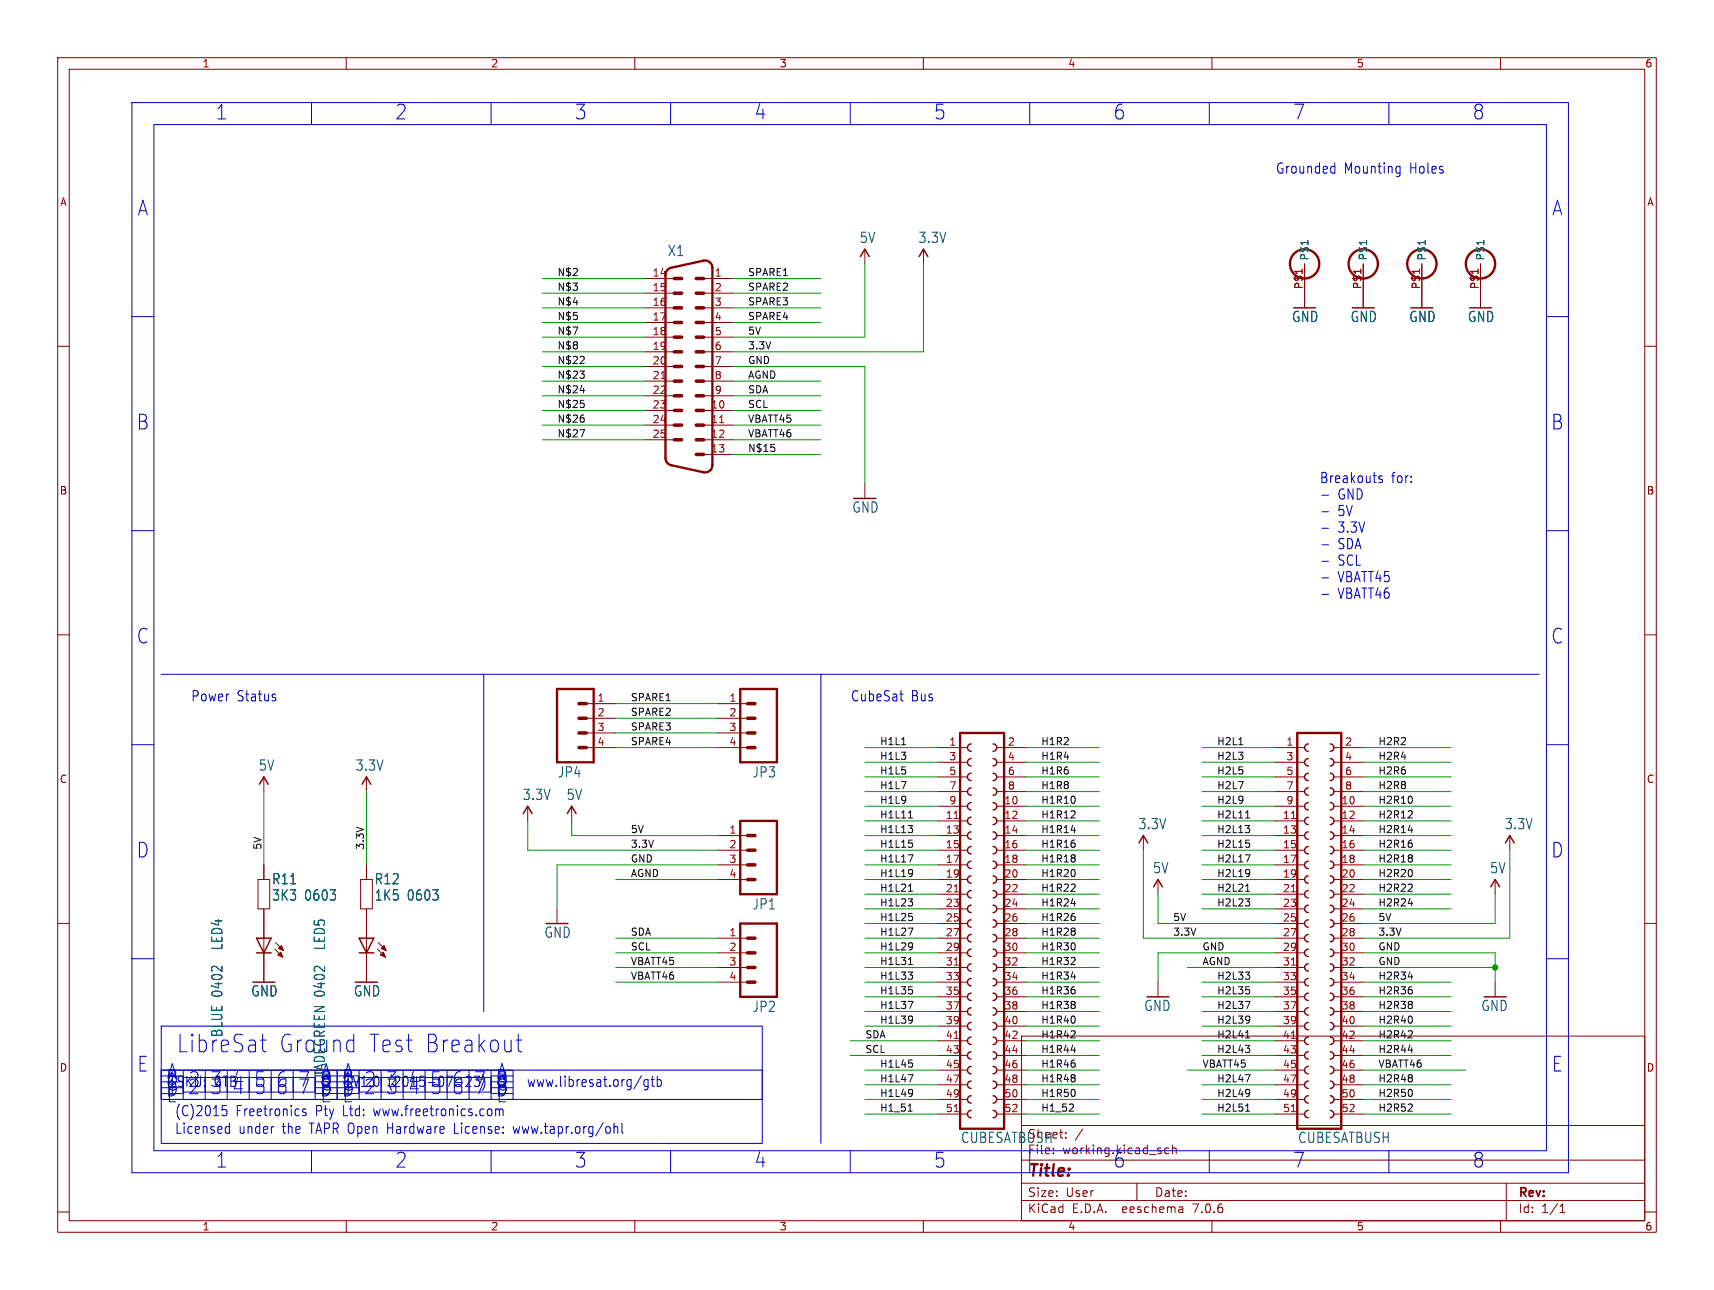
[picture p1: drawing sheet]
<svg xmlns="http://www.w3.org/2000/svg" width="297mm" height="224mm" viewBox="0 0 297 224" stroke-linecap="round" stroke-linejoin="round" font-family="sans-serif">
<defs><g id="words">
<g font-size="4.2" fill="#0000c2">
<text x="30.5" y="182.6">LibreSat</text>
<text x="48.2" y="182.6">Ground</text>
<text x="63.7" y="182.6">Test Breakout</text>
</g>
<g font-size="3.5" fill="#0000c2">
<text x="37.3" y="20.9">1</text>
<text x="68.4" y="20.9">2</text>
<text x="99.6" y="20.9">3</text>
<text x="130.7" y="20.9">4</text>
<text x="161.8" y="20.9">5</text>
<text x="192.9" y="20.9">6</text>
<text x="224" y="20.9">7</text>
<text x="255.1" y="20.9">8</text>
<text x="23.8" y="37.6">A</text>
<text x="268.9" y="37.6">A</text>
<text x="23.6" y="74.7">B</text>
<text x="268.7" y="74.7">B</text>
<text x="23.6" y="111.7">C</text>
<text x="268.7" y="111.7">C</text>
<text x="23.6" y="148.8">D</text>
<text x="268.7" y="148.8">D</text>
<text x="23.7" y="185.9">E</text>
<text x="268.8" y="185.9">E</text>
<text x="28.7" y="188.2">B</text>
<text x="28.8" y="189.8">1</text>
<text x="28.8" y="191.2">E</text>
<text x="28.9" y="187.2">A</text>
<text x="32.6" y="189.8">2</text>
<text x="32.6" y="188.6">2</text>
<text x="36.4" y="189.8">3</text>
<text x="36.4" y="188.6">3</text>
<text x="40.2" y="189.8">4</text>
<text x="44" y="188.6">5</text>
<text x="47.8" y="188.6">6</text>
<text x="47.8" y="189.8">6</text>
<text x="51.6" y="188.6">7</text>
<text x="51.6" y="189.8">7</text>
<text x="55.4" y="190.2">D</text>
<text x="59.2" y="188.2">B</text>
<text x="59.2" y="190.2">D</text>
<text x="59.2" y="188.6">1</text>
<text x="59.2" y="189.8">1</text>
<text x="59.3" y="187.2">A</text>
<text x="63" y="189.8">2</text>
<text x="63" y="188.6">2</text>
<text x="66.9" y="189.8">3</text>
<text x="66.9" y="188.6">3</text>
<text x="70.7" y="188.6">4</text>
<text x="70.7" y="189.8">4</text>
<text x="74.5" y="189.8">5</text>
<text x="74.5" y="188.6">5</text>
<text x="78.3" y="188.6">6</text>
<text x="82.1" y="188.6">7</text>
<text x="82.1" y="189.8">7</text>
<text x="85.9" y="188.2">B</text>
<text x="85.9" y="188.6">8</text>
<text x="85.9" y="189.8">8</text>
<text x="86" y="191.2">E</text>
<text x="86" y="187.2">A</text>
<text x="37.3" y="202.5">1</text>
<text x="68.4" y="202.5">2</text>
<text x="99.6" y="202.5">3</text>
<text x="130.7" y="202.5">4</text>
<text x="161.8" y="202.5">5</text>
<text x="192.9" y="202.5">6</text>
<text x="224" y="202.5">7</text>
<text x="255.1" y="202.5">8</text>
</g>
<g font-size="3.5" fill="#006464">
<text x="55.4" y="188.2">B</text>
<text x="55.4" y="189.8">8</text>
<text x="55.4" y="188.6">8</text>
<text x="55.5" y="187.2">A</text>
</g>
<text font-size="2.8" fill="#840000" x="178" y="204.4">Title:</text>
<g font-size="2.5" fill="#0000c2">
<text x="221" y="30.2">Grounded</text>
<text x="232.9" y="30.2">Mounting</text>
<text x="244.3" y="30.2">Holes</text>
<text x="228.6" y="83.9">Breakouts</text>
<text x="241.1" y="83.9">for:</text>
<text x="231.8" y="86.7">GND</text>
<text x="231.8" y="89.6">5V</text>
<text x="231.8" y="92.4">3.3V</text>
<text x="231.8" y="95.3">SDA</text>
<text x="231.8" y="98.2">SCL</text>
<text x="231.8" y="101">VBATT45</text>
<text x="231.8" y="103.9">VBATT46</text>
<text x="33" y="121.7">Power</text>
<text x="41" y="121.7">Status</text>
<text x="147.3" y="121.7">CubeSat</text>
<text x="157.8" y="121.7">Bus</text>
<text x="91.2" y="188.5">www.libresat.org/gtb</text>
<text x="30.2" y="193.6">(C)2015</text>
<text x="30.2" y="196.6">Licensed</text>
<text x="40.8" y="193.6">Freetronics</text>
<text x="41.3" y="196.6">under</text>
<text x="49" y="196.6">the</text>
<text x="53.8" y="196.6">TAPR Open</text>
<text x="54.7" y="193.6">Pty</text>
<text x="59.5" y="193.6">Ltd:</text>
<text x="65" y="193.6">www.freetronics.com</text>
<text x="67.5" y="196.6">Hardware</text>
<text x="79.2" y="196.6">License:</text>
<text x="89.7" y="196.6">www.tapr.org/ohl</text>
</g>
<g font-size="2.5" fill="#006464">
<text x="115.6" y="44.6">X1</text>
<text x="148.9" y="42.3">5V</text>
<text x="159.1" y="42.3">3.3V</text>
<text x="223.8" y="56">GND</text>
<text x="233.9" y="56">GND</text>
<text x="244.1" y="56">GND</text>
<text x="254.3" y="56">GND</text>
<text x="147.6" y="89">GND</text>
<text x="44.8" y="133.7">5V</text>
<text x="61.5" y="133.7">3.3V</text>
<text x="96.6" y="134.9">JP4</text>
<text x="130.3" y="134.9">JP3</text>
<text x="90.5" y="138.8">3.3V</text>
<text x="98.1" y="138.8">5V</text>
<text x="197.2" y="143.9">3.3V</text>
<text x="260.7" y="143.9">3.3V</text>
<text x="47" y="153.4">R11</text>
<text x="64.8" y="153.4">R12</text>
<text x="199.7" y="151.5">5V</text>
<text x="258.1" y="151.5">5V</text>
<text x="47" y="156.3">3K3</text>
<text x="52.7" y="156.3">0603</text>
<text x="64.8" y="156.3">1K5</text>
<text x="70.5" y="156.3">0603</text>
<text x="130.3" y="157.8">JP1</text>
<text x="38.8" y="164.8" transform="rotate(-90 38.8 164.8)">LED4</text>
<text x="56.5" y="164.8" transform="rotate(-90 56.5 164.8)">LED5</text>
<text x="94.2" y="162.7">GND</text>
<text x="43.4" y="172.9">GND</text>
<text x="61.2" y="172.9">GND</text>
<text x="38.8" y="179.8" transform="rotate(-90 38.8 179.8)">BLUE 0402</text>
<text x="130.3" y="175.6">JP2</text>
<text x="198.2" y="175.4">GND</text>
<text x="256.6" y="175.4">GND</text>
<text x="56.5" y="186.8" transform="rotate(-90 56.5 186.8)">JADEGREEN 0402</text>
<text x="166.4" y="198.3">CUBESATBUSH</text>
<text x="224.8" y="198.3">CUBESATBUSH</text>
</g>
<text font-size="2.1" fill="#006464" x="178" y="197.5">Sheet:</text>
<g font-size="2.1" fill="#840000">
<text x="178" y="200.2">File:</text>
<text x="184.1" y="200.2">working.kicad_sch</text>
<text x="178" y="207.6">Size:</text>
<text x="184.7" y="207.6">User</text>
<text x="200" y="207.6">Date:</text>
<text x="263" y="207.8">Rev:</text>
<text x="178" y="210.4">KiCad</text>
<text x="185.7" y="210.4">E.D.A.</text>
<text x="194.6" y="210.4">eeschema</text>
<text x="207" y="210.4">7.0.6</text>
<text x="263" y="210.4">Id:</text>
<text x="267.1" y="210.4">1/1</text>
</g>
<g font-size="1.8" fill="#840000">
<text x="35" y="11.9">1</text>
<text x="85" y="11.9">2</text>
<text x="135" y="11.9">3</text>
<text x="185" y="11.9">4</text>
<text x="235" y="11.9">5</text>
<text x="285" y="11.9">6</text>
<text x="10.3" y="35.9">A</text>
<text x="285.3" y="35.9">A</text>
<text x="10.3" y="85.9">B</text>
<text x="285.3" y="85.9">B</text>
<text x="10.3" y="135.9">C</text>
<text x="285.3" y="135.9">C</text>
<text x="10.3" y="185.9">D</text>
<text x="285.3" y="185.9">D</text>
<text x="35" y="213.4">1</text>
<text x="85" y="213.4">2</text>
<text x="135" y="213.4">3</text>
<text x="185" y="213.4">4</text>
<text x="235" y="213.4">5</text>
<text x="285" y="213.4">6</text>
</g>
<g font-size="1.8" fill="#006464">
<text x="226.9" y="45.2" transform="rotate(-90 226.9 45.2)">P$1</text>
<text x="237.1" y="45.2" transform="rotate(-90 237.1 45.2)">P$1</text>
<text x="247.2" y="45.2" transform="rotate(-90 247.2 45.2)">P$1</text>
<text x="257.4" y="45.2" transform="rotate(-90 257.4 45.2)">P$1</text>
</g>
<g font-size="1.8" fill="#a90000">
<text x="113" y="48">14</text>
<text x="113" y="50.5">15</text>
<text x="113" y="53.1">16</text>
<text x="123.8" y="48">1</text>
<text x="123.8" y="50.5">2</text>
<text x="123.8" y="53.1">3</text>
<text x="225.8" y="50.2" transform="rotate(-90 225.8 50.2)">P$1</text>
<text x="236" y="50.2" transform="rotate(-90 236 50.2)">P$1</text>
<text x="246.1" y="50.2" transform="rotate(-90 246.1 50.2)">P$1</text>
<text x="256.3" y="50.2" transform="rotate(-90 256.3 50.2)">P$1</text>
<text x="113" y="55.6">17</text>
<text x="113" y="58.2">18</text>
<text x="123.8" y="55.6">4</text>
<text x="123.8" y="58.2">5</text>
<text x="113" y="60.7">19</text>
<text x="113" y="63.2">20</text>
<text x="113" y="65.8">21</text>
<text x="123.8" y="60.7">6</text>
<text x="123.8" y="63.2">7</text>
<text x="123.8" y="65.8">8</text>
<text x="113" y="68.3">22</text>
<text x="113" y="70.9">23</text>
<text x="123.1" y="70.9">10</text>
<text x="123.8" y="68.3">9</text>
<text x="113" y="73.4">24</text>
<text x="113" y="75.9">25</text>
<text x="123.1" y="73.4">11</text>
<text x="123.1" y="75.9">12</text>
<text x="123.1" y="78.5">13</text>
<text x="103.4" y="121.7">1</text>
<text x="103.4" y="124.2">2</text>
<text x="126.3" y="121.7">1</text>
<text x="126.3" y="124.2">2</text>
<text x="103.4" y="126.7">3</text>
<text x="103.4" y="129.3">4</text>
<text x="126.3" y="126.7">3</text>
<text x="126.3" y="129.3">4</text>
<text x="164.4" y="129.3">1</text>
<text x="164.4" y="131.8">3</text>
<text x="174.6" y="129.3">2</text>
<text x="174.6" y="131.8">4</text>
<text x="222.8" y="129.3">1</text>
<text x="222.8" y="131.8">3</text>
<text x="233" y="129.3">2</text>
<text x="233" y="131.8">4</text>
<text x="164.4" y="134.4">5</text>
<text x="164.4" y="136.9">7</text>
<text x="174.6" y="134.4">6</text>
<text x="174.6" y="136.9">8</text>
<text x="222.8" y="134.4">5</text>
<text x="222.8" y="136.9">7</text>
<text x="233" y="134.4">6</text>
<text x="233" y="136.9">8</text>
<text x="163.8" y="142">11</text>
<text x="164.4" y="139.4">9</text>
<text x="173.9" y="139.4">10</text>
<text x="173.9" y="142">12</text>
<text x="222.2" y="142">11</text>
<text x="222.8" y="139.4">9</text>
<text x="232.4" y="139.4">10</text>
<text x="232.4" y="142">12</text>
<text x="126.3" y="144.5">1</text>
<text x="126.3" y="147.1">2</text>
<text x="126.3" y="149.6">3</text>
<text x="163.8" y="144.5">13</text>
<text x="163.8" y="147.1">15</text>
<text x="163.8" y="149.6">17</text>
<text x="173.9" y="144.5">14</text>
<text x="173.9" y="147.1">16</text>
<text x="173.9" y="149.6">18</text>
<text x="222.2" y="144.5">13</text>
<text x="222.2" y="147.1">15</text>
<text x="222.2" y="149.6">17</text>
<text x="232.4" y="144.5">14</text>
<text x="232.4" y="147.1">16</text>
<text x="232.4" y="149.6">18</text>
<text x="126.3" y="152.1">4</text>
<text x="163.8" y="152.1">19</text>
<text x="163.8" y="154.7">21</text>
<text x="173.9" y="152.1">20</text>
<text x="173.9" y="154.7">22</text>
<text x="222.2" y="152.1">19</text>
<text x="222.2" y="154.7">21</text>
<text x="232.4" y="152.1">20</text>
<text x="232.4" y="154.7">22</text>
<text x="163.8" y="157.2">23</text>
<text x="163.8" y="159.8">25</text>
<text x="173.9" y="157.2">24</text>
<text x="173.9" y="159.8">26</text>
<text x="222.2" y="157.2">23</text>
<text x="222.2" y="159.8">25</text>
<text x="232.4" y="157.2">24</text>
<text x="232.4" y="159.8">26</text>
<text x="126.3" y="162.3">1</text>
<text x="126.3" y="164.8">2</text>
<text x="126.3" y="167.4">3</text>
<text x="163.8" y="162.3">27</text>
<text x="163.8" y="164.8">29</text>
<text x="163.8" y="167.4">31</text>
<text x="173.9" y="162.3">28</text>
<text x="173.9" y="164.8">30</text>
<text x="173.9" y="167.4">32</text>
<text x="222.2" y="162.3">27</text>
<text x="222.2" y="164.8">29</text>
<text x="222.2" y="167.4">31</text>
<text x="232.4" y="162.3">28</text>
<text x="232.4" y="164.8">30</text>
<text x="232.4" y="167.4">32</text>
<text x="126.3" y="169.9">4</text>
<text x="163.8" y="169.9">33</text>
<text x="163.8" y="172.5">35</text>
<text x="173.9" y="169.9">34</text>
<text x="173.9" y="172.5">36</text>
<text x="222.2" y="169.9">33</text>
<text x="222.2" y="172.5">35</text>
<text x="232.4" y="169.9">34</text>
<text x="232.4" y="172.5">36</text>
<text x="163.8" y="175">37</text>
<text x="163.8" y="177.5">39</text>
<text x="173.9" y="175">38</text>
<text x="173.9" y="177.5">40</text>
<text x="222.2" y="175">37</text>
<text x="222.2" y="177.5">39</text>
<text x="232.4" y="175">38</text>
<text x="232.4" y="177.5">40</text>
<text x="163.8" y="180.1">41</text>
<text x="163.8" y="182.6">43</text>
<text x="163.8" y="185.2">45</text>
<text x="173.9" y="180.1">42</text>
<text x="173.9" y="182.6">44</text>
<text x="173.9" y="185.2">46</text>
<text x="222.2" y="180.1">41</text>
<text x="222.2" y="182.6">43</text>
<text x="222.2" y="185.2">45</text>
<text x="232.4" y="180.1">42</text>
<text x="232.4" y="182.6">44</text>
<text x="232.4" y="185.2">46</text>
<text x="163.8" y="187.7">47</text>
<text x="163.8" y="190.2">49</text>
<text x="173.9" y="187.7">48</text>
<text x="173.9" y="190.2">50</text>
<text x="222.2" y="187.7">47</text>
<text x="222.2" y="190.2">49</text>
<text x="232.4" y="187.7">48</text>
<text x="232.4" y="190.2">50</text>
<text x="163.8" y="192.8">51</text>
<text x="173.9" y="192.8">52</text>
<text x="222.2" y="192.8">51</text>
<text x="232.4" y="192.8">52</text>
</g>
<g font-size="1.7" fill="#0f0f0f">
<text x="96.5" y="47.9">N$2</text>
<text x="129.5" y="47.9">SPARE1</text>
<text x="96.5" y="53">N$4</text>
<text x="96.5" y="50.5">N$3</text>
<text x="129.5" y="53">SPARE3</text>
<text x="129.5" y="50.5">SPARE2</text>
<text x="96.5" y="58.1">N$7</text>
<text x="96.5" y="55.5">N$5</text>
<text x="129.5" y="58.1">5V</text>
<text x="129.5" y="55.5">SPARE4</text>
<text x="96.5" y="60.6">N$8</text>
<text x="96.5" y="63.2">N$22</text>
<text x="96.5" y="65.7">N$23</text>
<text x="129.5" y="65.7">AGND</text>
<text x="129.5" y="63.2">GND</text>
<text x="129.5" y="60.6">3.3V</text>
<text x="96.5" y="70.8">N$25</text>
<text x="96.5" y="68.2">N$24</text>
<text x="129.5" y="70.8">SCL</text>
<text x="129.5" y="68.2">SDA</text>
<text x="96.5" y="73.3">N$26</text>
<text x="96.5" y="75.9">N$27</text>
<text x="129.5" y="75.9">VBATT46</text>
<text x="129.5" y="73.3">VBATT45</text>
<text x="129.5" y="78.4">N$15</text>
<text x="109.2" y="121.6">SPARE1</text>
<text x="109.2" y="124.1">SPARE2</text>
<text x="109.2" y="126.7">SPARE3</text>
<text x="109.2" y="129.2">SPARE4</text>
<text x="152.4" y="129.2">H1L1</text>
<text x="152.4" y="131.7">H1L3</text>
<text x="180.3" y="129.2">H1R2</text>
<text x="180.3" y="131.7">H1R4</text>
<text x="210.8" y="129.2">H2L1</text>
<text x="210.8" y="131.7">H2L3</text>
<text x="238.8" y="129.2">H2R2</text>
<text x="238.8" y="131.7">H2R4</text>
<text x="152.4" y="134.3">H1L5</text>
<text x="152.4" y="136.8">H1L7</text>
<text x="180.3" y="136.8">H1R8</text>
<text x="180.3" y="134.3">H1R6</text>
<text x="210.8" y="134.3">H2L5</text>
<text x="210.8" y="136.8">H2L7</text>
<text x="238.8" y="136.8">H2R8</text>
<text x="238.8" y="134.3">H2R6</text>
<text x="152.4" y="139.4">H1L9</text>
<text x="152.4" y="141.9">H1L11</text>
<text x="180.3" y="141.9">H1R12</text>
<text x="180.3" y="139.4">H1R10</text>
<text x="210.8" y="139.4">H2L9</text>
<text x="210.8" y="141.9">H2L11</text>
<text x="238.8" y="141.9">H2R12</text>
<text x="238.8" y="139.4">H2R10</text>
<text x="45.4" y="147.3" transform="rotate(-90 45.4 147.3)">5V</text>
<text x="63.2" y="147.3" transform="rotate(-90 63.2 147.3)">3.3V</text>
<text x="109.2" y="149.5">GND</text>
<text x="109.2" y="147">3.3V</text>
<text x="109.2" y="144.4">5V</text>
<text x="152.4" y="149.5">H1L17</text>
<text x="152.4" y="147">H1L15</text>
<text x="152.4" y="144.4">H1L13</text>
<text x="180.3" y="144.4">H1R14</text>
<text x="180.3" y="147">H1R16</text>
<text x="180.3" y="149.5">H1R18</text>
<text x="210.8" y="149.5">H2L17</text>
<text x="210.8" y="144.4">H2L13</text>
<text x="210.8" y="147">H2L15</text>
<text x="238.8" y="149.5">H2R18</text>
<text x="238.8" y="144.4">H2R14</text>
<text x="238.8" y="147">H2R16</text>
<text x="109.2" y="152.1">AGND</text>
<text x="152.4" y="154.6">H1L21</text>
<text x="152.4" y="152.1">H1L19</text>
<text x="180.3" y="154.6">H1R22</text>
<text x="180.3" y="152.1">H1R20</text>
<text x="210.8" y="154.6">H2L21</text>
<text x="210.8" y="152.1">H2L19</text>
<text x="238.8" y="152.1">H2R20</text>
<text x="238.8" y="154.6">H2R22</text>
<text x="152.4" y="157.1">H1L23</text>
<text x="152.4" y="159.7">H1L25</text>
<text x="180.3" y="157.1">H1R24</text>
<text x="180.3" y="159.7">H1R26</text>
<text x="203.2" y="159.7">5V</text>
<text x="210.8" y="157.1">H2L23</text>
<text x="238.8" y="159.7">5V</text>
<text x="238.8" y="157.1">H2R24</text>
<text x="109.2" y="164.8">SCL</text>
<text x="109.2" y="162.2">SDA</text>
<text x="109.2" y="167.3">VBATT45</text>
<text x="152.4" y="167.3">H1L31</text>
<text x="152.4" y="164.8">H1L29</text>
<text x="152.4" y="162.2">H1L27</text>
<text x="180.3" y="164.8">H1R30</text>
<text x="180.3" y="162.2">H1R28</text>
<text x="180.3" y="167.3">H1R32</text>
<text x="203.2" y="162.2">3.3V</text>
<text x="208.3" y="164.8">GND</text>
<text x="208.3" y="167.3">AGND</text>
<text x="238.8" y="164.8">GND</text>
<text x="238.8" y="162.2">3.3V</text>
<text x="238.8" y="167.3">GND</text>
<text x="109.2" y="169.8">VBATT46</text>
<text x="152.4" y="169.8">H1L33</text>
<text x="152.4" y="172.4">H1L35</text>
<text x="180.3" y="172.4">H1R36</text>
<text x="180.3" y="169.8">H1R34</text>
<text x="210.8" y="169.8">H2L33</text>
<text x="210.8" y="172.4">H2L35</text>
<text x="238.8" y="169.8">H2R34</text>
<text x="238.8" y="172.4">H2R36</text>
<text x="149.9" y="180">SDA</text>
<text x="152.4" y="174.9">H1L37</text>
<text x="152.4" y="177.5">H1L39</text>
<text x="180.3" y="180">H1R42</text>
<text x="180.3" y="174.9">H1R38</text>
<text x="180.3" y="177.5">H1R40</text>
<text x="210.8" y="177.5">H2L39</text>
<text x="210.8" y="180">H2L41</text>
<text x="210.8" y="174.9">H2L37</text>
<text x="238.8" y="174.9">H2R38</text>
<text x="238.8" y="177.5">H2R40</text>
<text x="238.8" y="180">H2R42</text>
<text x="149.9" y="182.5">SCL</text>
<text x="152.4" y="185.1">H1L45</text>
<text x="180.3" y="185.1">H1R46</text>
<text x="180.3" y="182.5">H1R44</text>
<text x="208.3" y="185.1">VBATT45</text>
<text x="210.8" y="182.5">H2L43</text>
<text x="238.8" y="185.1">VBATT46</text>
<text x="238.8" y="182.5">H2R44</text>
<text x="152.4" y="187.6">H1L47</text>
<text x="152.4" y="190.2">H1L49</text>
<text x="180.3" y="190.2">H1R50</text>
<text x="180.3" y="187.6">H1R48</text>
<text x="210.8" y="190.2">H2L49</text>
<text x="210.8" y="187.6">H2L47</text>
<text x="238.8" y="187.6">H2R48</text>
<text x="238.8" y="190.2">H2R50</text>
<text x="152.4" y="192.7">H1_51</text>
<text x="180.3" y="192.7">H1_52</text>
<text x="210.8" y="192.7">H2L51</text>
<text x="238.8" y="192.7">H2R52</text>
</g>
</g></defs>
<g fill="none" stroke="#840000" stroke-width=".17">
<path d="M10 10h277v203.5h-277zM12 12h273v199.5h-273zM60 10v2M110 10v2M160 10v2M210 10v2M260 10v2M10 60h2M111.8 48.3h5M111.8 50.8h5M111.8 53.3h5M111.8 55.9h5"/>
<path d="M111.8 58.4h5M121.9 48.3h5.1M121.9 50.8h5.1M121.9 53.3h5.1M121.9 55.9h5.1M121.9 58.4h5.1M149.9 43.2v2.5M160 43.2v2.5M226.1 45.7v7.6M236.2 45.7v7.6M246.4 45.7v7.6M256.5 45.7v7.6"/>
<path d="M285 60h2M111.8 71.1h5M111.8 73.7h5M111.8 76.2h5M111.8 61h5M111.8 63.5h5M111.8 66h5M111.8 68.6h5M121.9 71.1h5.1M121.9 73.7h5.1M121.9 76.2h5.1M121.9 78.7h5.1"/>
<path d="M121.9 61h5.1M121.9 63.5h5.1M121.9 66h5.1M121.9 68.6h5.1M149.9 83.8v2.6M10 110h2M285 110h2M45.7 134.6v2.6M63.5 134.6v2.6M91.4 139.7v2.5M99.1 139.7v2.5M101.6 129.5h5.1"/>
<path d="M101.6 121.9h5.1M101.6 124.5h5.1M101.6 127h5.1M124.5 129.5h5M124.5 121.9h5M124.5 124.5h5M124.5 127h5M162.6 129.5h5M162.6 139.7h5M162.6 132.1h5M162.6 134.6h5M162.6 137.2h5"/>
<path d="M172.7 129.5h5.1M172.7 139.7h5.1M172.7 132.1h5.1M172.7 134.6h5.1M172.7 137.2h5.1M221 129.5h5.1M221 139.7h5.1M221 132.1h5.1M221 134.6h5.1M221 137.2h5.1M231.1 129.5h5.1M231.1 139.7h5.1"/>
<path d="M231.1 132.1h5.1M231.1 134.6h5.1M231.1 137.2h5.1M10 160h2M44.7 152.4h2v5.1h-2zM45.7 149.9v2.5M45.7 157.5v12.7M62.5 152.4h2v5.1h-2zM63.5 149.9v2.5M63.5 157.5v12.7M96.5 157.5v2.5M124.5 152.4h5"/>
<path d="M124.5 144.8h5M124.5 147.3h5M124.5 149.9h5M162.6 152.4h5M162.6 157.5h5M162.6 142.2h5M162.6 144.8h5M162.6 147.3h5M162.6 149.9h5M162.6 154.9h5M172.7 152.4h5.1M172.7 157.5h5.1"/>
<path d="M172.7 142.2h5.1M172.7 144.8h5.1M172.7 147.3h5.1M172.7 149.9h5.1M172.7 154.9h5.1M198.1 144.8v2.5M200.7 152.4v2.5M221 152.4h5.1M221 157.5h5.1M221 142.2h5.1M221 144.8h5.1M221 147.3h5.1"/>
<path d="M221 149.9h5.1M221 154.9h5.1M231.1 152.4h5.1M231.1 157.5h5.1M231.1 142.2h5.1M231.1 144.8h5.1M231.1 147.3h5.1M231.1 149.9h5.1M231.1 154.9h5.1M259.1 152.4v2.5M261.6 144.8v2.5M285 160h2"/>
<path d="M47.6 164.5l1.4 1.4M47.8 163.3l1.3 1.4M65.4 164.5l1.4 1.4M65.5 163.3l1.4 1.4M124.5 162.6h5M124.5 165.1h5M124.5 167.6h5M124.5 170.2h5M162.6 162.6h5M162.6 165.1h5M162.6 167.6h5M162.6 170.2h5"/>
<path d="M162.6 160h5M162.6 172.7h5M162.6 175.3h5M162.6 177.8h5M172.7 162.6h5.1M172.7 165.1h5.1M172.7 167.6h5.1M172.7 170.2h5.1M172.7 160h5.1M172.7 172.7h5.1M172.7 175.3h5.1M172.7 177.8h5.1"/>
<path d="M177 179.5h108v32h-108zM200.7 170.2v2.5M221 162.6h5.1M221 165.1h5.1M221 167.6h5.1M221 170.2h5.1M221 160h5.1M221 172.7h5.1M221 175.3h5.1M221 177.8h5.1M231.1 162.6h5.1M231.1 165.1h5.1"/>
<path d="M231.1 167.6h5.1M231.1 170.2h5.1M231.1 160h5.1M231.1 172.7h5.1M231.1 175.3h5.1M231.1 177.8h5.1M259.1 170.2v2.5M162.6 180.3h5M162.6 182.9h5M162.6 185.4h5M162.6 188h5M162.6 190.5h5"/>
<path d="M162.6 193h5M172.7 180.3h5.1M172.7 182.9h5.1M172.7 185.4h5.1M172.7 188h5.1M172.7 190.5h5.1M172.7 193h5.1M177 195h108M182.5 199.8v.1M184.7 197.1v.1M184.7 196.3v.1M187.6 195.6l-1.3 2"/>
<path d="M202.5 199l-.4-.1-.3 .3v.4l.2 .2h.5M203.2 199l.2-.1 .3 .1 .1 .9M203.2 198.4v1.5M221 180.3h5.1M221 182.9h5.1M221 185.4h5.1M221 188h5.1M221 190.5h5.1M221 193h5.1M231.1 180.3h5.1M231.1 182.9h5.1M231.1 185.4h5.1"/>
<path d="M231.1 188h5.1M231.1 190.5h5.1M231.1 193h5.1M10 210h2M60 211.5v2M110 211.5v2M160 211.5v2M177 208h108M177 205h108M177 201h108M197 205v3M204.9 209.2l.1 .9"/>
<path d="M205 210l-.2 .1M205 209.5h-.2M210 211.5v2M260 211.5v2M261 205v6.5M270.3 210.1h.9M270.3 209l.4-.4v1.5M285 210h2"/>
</g>
<g fill="none" stroke="#840000" stroke-width=".25">
<path d="M149.1 44.4l.8-1.2 .7 1.2M159.3 44.4l.7-1.2 .8 1.2M45 135.9l.7-1.3 .8 1.3M62.7 135.9l.8-1.3 .8 1.3M168.3 139.1a.64 .64 0 0 0-.7 .6 .64 .64 0 0 0 .7 .6M168.3 136.5a.64 .64 0 0 0-.7 .7 .64 .64 0 0 0 .7 .6M168.3 134a.64 .64 0 0 0-.7 .6 .64 .64 0 0 0 .7 .7M168.3 131.4a.64 .64 0 0 0-.7 .7 .64 .64 0 0 0 .7 .6M168.3 128.9a.64 .64 0 0 0-.7 .6 .64 .64 0 0 0 .7 .7M172.1 139.1a.64 .64 0 0 1 .6 .6 .64 .64 0 0 1-.6 .6M172.1 136.5a.64 .64 0 0 1 .6 .7 .64 .64 0 0 1-.6 .6M172.1 134a.64 .64 0 0 1 .6 .6 .64 .64 0 0 1-.6 .7"/>
<path d="M172.1 131.4a.64 .64 0 0 1 .6 .7 .64 .64 0 0 1-.6 .6M172.1 128.9a.64 .64 0 0 1 .6 .6 .64 .64 0 0 1-.6 .7M226.7 139.1a.64 .64 0 0 0-.6 .6 .64 .64 0 0 0 .6 .6M226.7 136.5a.64 .64 0 0 0-.6 .7 .64 .64 0 0 0 .6 .6M226.7 134a.64 .64 0 0 0-.6 .6 .64 .64 0 0 0 .6 .7M226.7 131.4a.64 .64 0 0 0-.6 .7 .64 .64 0 0 0 .6 .6M226.7 128.9a.64 .64 0 0 0-.6 .6 .64 .64 0 0 0 .6 .7M230.5 139.1a.64 .64 0 0 1 .6 .6 .64 .64 0 0 1-.6 .6M230.5 136.5a.64 .64 0 0 1 .6 .7 .64 .64 0 0 1-.6 .6M230.5 134a.64 .64 0 0 1 .6 .6 .64 .64 0 0 1-.6 .7M230.5 131.4a.64 .64 0 0 1 .6 .7 .64 .64 0 0 1-.6 .6M230.5 128.9a.64 .64 0 0 1 .6 .6 .64 .64 0 0 1-.6 .7"/>
<path d="M90.7 141l.7-1.3 .8 1.3M98.3 141l.8-1.3 .7 1.3M168.3 159.4a.64 .64 0 0 0-.7 .6 .64 .64 0 0 0 .7 .7M168.3 156.8a.64 .64 0 0 0-.7 .7 .64 .64 0 0 0 .7 .6M168.3 154.3a.64 .64 0 0 0-.7 .6 .64 .64 0 0 0 .7 .7M168.3 151.8a.64 .64 0 0 0-.7 .6 .64 .64 0 0 0 .7 .6M168.3 149.2a.64 .64 0 0 0-.7 .7 .64 .64 0 0 0 .7 .6M168.3 146.7a.64 .64 0 0 0-.7 .6 .64 .64 0 0 0 .7 .7M168.3 144.1a.64 .64 0 0 0-.7 .7 .64 .64 0 0 0 .7 .6M168.3 141.6a.64 .64 0 0 0-.7 .6 .64 .64 0 0 0 .7 .7M172.1 159.4a.64 .64 0 0 1 .6 .6 .64 .64 0 0 1-.6 .7M172.1 156.8a.64 .64 0 0 1 .6 .7 .64 .64 0 0 1-.6 .6"/>
<path d="M172.1 154.3a.64 .64 0 0 1 .6 .6 .64 .64 0 0 1-.6 .7M172.1 151.8a.64 .64 0 0 1 .6 .6 .64 .64 0 0 1-.6 .6M172.1 149.2a.64 .64 0 0 1 .6 .7 .64 .64 0 0 1-.6 .6M172.1 146.7a.64 .64 0 0 1 .6 .6 .64 .64 0 0 1-.6 .7M172.1 144.1a.64 .64 0 0 1 .6 .7 .64 .64 0 0 1-.6 .6M172.1 141.6a.64 .64 0 0 1 .6 .6 .64 .64 0 0 1-.6 .7M197.4 146l.7-1.2 .8 1.2M199.9 153.7l.8-1.3 .7 1.3M226.7 159.4a.64 .64 0 0 0-.6 .6 .64 .64 0 0 0 .6 .7M226.7 156.8a.64 .64 0 0 0-.6 .7 .64 .64 0 0 0 .6 .6M226.7 154.3a.64 .64 0 0 0-.6 .6 .64 .64 0 0 0 .6 .7M226.7 151.8a.64 .64 0 0 0-.6 .6 .64 .64 0 0 0 .6 .6"/>
<path d="M226.7 149.2a.64 .64 0 0 0-.6 .7 .64 .64 0 0 0 .6 .6M226.7 146.7a.64 .64 0 0 0-.6 .6 .64 .64 0 0 0 .6 .7M226.7 144.1a.64 .64 0 0 0-.6 .7 .64 .64 0 0 0 .6 .6M226.7 141.6a.64 .64 0 0 0-.6 .6 .64 .64 0 0 0 .6 .7M230.5 159.4a.64 .64 0 0 1 .6 .6 .64 .64 0 0 1-.6 .7M230.5 156.8a.64 .64 0 0 1 .6 .7 .64 .64 0 0 1-.6 .6M230.5 154.3a.64 .64 0 0 1 .6 .6 .64 .64 0 0 1-.6 .7M230.5 151.8a.64 .64 0 0 1 .6 .6 .64 .64 0 0 1-.6 .6M230.5 149.2a.64 .64 0 0 1 .6 .7 .64 .64 0 0 1-.6 .6M230.5 146.7a.64 .64 0 0 1 .6 .6 .64 .64 0 0 1-.6 .7M230.5 144.1a.64 .64 0 0 1 .6 .7 .64 .64 0 0 1-.6 .6M230.5 141.6a.64 .64 0 0 1 .6 .6 .64 .64 0 0 1-.6 .7"/>
<path d="M258.3 153.7l.8-1.3 .7 1.3M260.9 146l.7-1.2 .8 1.2M44.4 165.1h2.6M44.4 162.6h2.6l-1.3 2.5zM62.2 165.1h2.6M62.2 162.6h2.6l-1.3 2.5zM168.3 179.7a.64 .64 0 0 0-.7 .6 .64 .64 0 0 0 .7 .7M168.3 177.2a.64 .64 0 0 0-.7 .6 .64 .64 0 0 0 .7 .6M168.3 174.6a.64 .64 0 0 0-.7 .7 .64 .64 0 0 0 .7 .6M168.3 172.1a.64 .64 0 0 0-.7 .6 .64 .64 0 0 0 .7 .7M168.3 169.5a.64 .64 0 0 0-.7 .7 .64 .64 0 0 0 .7 .6M168.3 167a.64 .64 0 0 0-.7 .6 .64 .64 0 0 0 .7 .7"/>
<path d="M168.3 164.5a.64 .64 0 0 0-.7 .6 .64 .64 0 0 0 .7 .6M168.3 161.9a.64 .64 0 0 0-.7 .7 .64 .64 0 0 0 .7 .6M172.1 179.7a.64 .64 0 0 1 .6 .6 .64 .64 0 0 1-.6 .7M172.1 177.2a.64 .64 0 0 1 .6 .6 .64 .64 0 0 1-.6 .6M172.1 174.6a.64 .64 0 0 1 .6 .7 .64 .64 0 0 1-.6 .6M172.1 172.1a.64 .64 0 0 1 .6 .6 .64 .64 0 0 1-.6 .7M172.1 169.5a.64 .64 0 0 1 .6 .7 .64 .64 0 0 1-.6 .6M172.1 167a.64 .64 0 0 1 .6 .6 .64 .64 0 0 1-.6 .7M172.1 164.5a.64 .64 0 0 1 .6 .6 .64 .64 0 0 1-.6 .6M172.1 161.9a.64 .64 0 0 1 .6 .7 .64 .64 0 0 1-.6 .6M226.7 179.7a.64 .64 0 0 0-.6 .6 .64 .64 0 0 0 .6 .7M226.7 177.2a.64 .64 0 0 0-.6 .6 .64 .64 0 0 0 .6 .6"/>
<path d="M226.7 174.6a.64 .64 0 0 0-.6 .7 .64 .64 0 0 0 .6 .6M226.7 172.1a.64 .64 0 0 0-.6 .6 .64 .64 0 0 0 .6 .7M226.7 169.5a.64 .64 0 0 0-.6 .7 .64 .64 0 0 0 .6 .6M226.7 167a.64 .64 0 0 0-.6 .6 .64 .64 0 0 0 .6 .7M226.7 164.5a.64 .64 0 0 0-.6 .6 .64 .64 0 0 0 .6 .6M226.7 161.9a.64 .64 0 0 0-.6 .7 .64 .64 0 0 0 .6 .6M230.5 179.7a.64 .64 0 0 1 .6 .6 .64 .64 0 0 1-.6 .7M230.5 177.2a.64 .64 0 0 1 .6 .6 .64 .64 0 0 1-.6 .6M230.5 174.6a.64 .64 0 0 1 .6 .7 .64 .64 0 0 1-.6 .6M230.5 172.1a.64 .64 0 0 1 .6 .6 .64 .64 0 0 1-.6 .7M230.5 169.5a.64 .64 0 0 1 .6 .7 .64 .64 0 0 1-.6 .6M230.5 167a.64 .64 0 0 1 .6 .6 .64 .64 0 0 1-.6 .7"/>
<path d="M230.5 164.5a.64 .64 0 0 1 .6 .6 .64 .64 0 0 1-.6 .6M230.5 161.9a.64 .64 0 0 1 .6 .7 .64 .64 0 0 1-.6 .6M168.3 192.4a.64 .64 0 0 0-.7 .6 .64 .64 0 0 0 .7 .7M168.3 189.9a.64 .64 0 0 0-.7 .6 .64 .64 0 0 0 .7 .6M168.3 187.3a.64 .64 0 0 0-.7 .7 .64 .64 0 0 0 .7 .6M168.3 184.8a.64 .64 0 0 0-.7 .6 .64 .64 0 0 0 .7 .7M168.3 182.2a.64 .64 0 0 0-.7 .7 .64 .64 0 0 0 .7 .6M172.1 192.4a.64 .64 0 0 1 .6 .6 .64 .64 0 0 1-.6 .7M172.1 189.9a.64 .64 0 0 1 .6 .6 .64 .64 0 0 1-.6 .6M172.1 187.3a.64 .64 0 0 1 .6 .7 .64 .64 0 0 1-.6 .6M172.1 184.8a.64 .64 0 0 1 .6 .6 .64 .64 0 0 1-.6 .7M172.1 182.2a.64 .64 0 0 1 .6 .7 .64 .64 0 0 1-.6 .6"/>
<path d="M226.7 192.4a.64 .64 0 0 0-.6 .6 .64 .64 0 0 0 .6 .7M226.7 189.9a.64 .64 0 0 0-.6 .6 .64 .64 0 0 0 .6 .6M226.7 187.3a.64 .64 0 0 0-.6 .7 .64 .64 0 0 0 .6 .6M226.7 184.8a.64 .64 0 0 0-.6 .6 .64 .64 0 0 0 .6 .7M226.7 182.2a.64 .64 0 0 0-.6 .7 .64 .64 0 0 0 .6 .6M230.5 192.4a.64 .64 0 0 1 .6 .6 .64 .64 0 0 1-.6 .7M230.5 189.9a.64 .64 0 0 1 .6 .6 .64 .64 0 0 1-.6 .6M230.5 187.3a.64 .64 0 0 1 .6 .7 .64 .64 0 0 1-.6 .6M230.5 184.8a.64 .64 0 0 1 .6 .6 .64 .64 0 0 1-.6 .7M230.5 182.2a.64 .64 0 0 1 .6 .7 .64 .64 0 0 1-.6 .6"/>
</g>
<g fill="#840000" stroke="#840000" stroke-width=".17">
<path d="M66 164.3l.5-.5 .4 .9z"/>
<path d="M65.9 165.5l.5-.5 .4 .9z"/>
<path d="M48.3 164.3l.5-.5 .3 .9z"/>
<path d="M48.1 165.5l.5-.5 .4 .9z"/>
</g>
<g fill="none" stroke="#840000" stroke-width=".41">
<path d="M115.7 46.7l.6-.3 5.6-1.2a1.27 1.27 0 0 1 1.5 1.2v34.2a1.27 1.27 0 0 1-1.5 1.2l-5.6-1.2a1.27 1.27 0 0 1-1-1.2v-31.8l.1-.5zM96.5 119.4h6.4v12.7h-6.4zM128.3 119.4h6.3v12.7h-6.3zM166.4 127h7.6v68.6h-7.6zM224.8 127h7.6v68.6h-7.6zM128.3 142.2h6.3v12.7h-6.3zM128.3 160h6.3v12.7h-6.3z"/>
<circle cx="226.1" cy="45.7" r="2.54"/>
<circle cx="236.2" cy="45.7" r="2.54"/>
<circle cx="246.4" cy="45.7" r="2.54"/>
<circle cx="256.5" cy="45.7" r="2.54"/>
</g>
<path d="M226.6 41.7v.7M236.8 41.7v.7M247 41.7v.7M257.1 41.7v.7" fill="none" stroke="#006464" stroke-width=".17"/>
<g fill="none" stroke="#a90000" stroke-width=".17">
<path d="M225.6 46.7v.7M235.8 46.7v.7M246 46.7v.7M256.1 46.7v.7M114.5 65.6h.8M124.7 73.2h.7M165.3 141.8h.8M165.3 154.5h.8M223.8 141.8h.7M223.8 154.5h.7M165.3 167.2h.8M165.3 179.9h.8"/>
<path d="M223.8 167.2h.7M223.8 179.9h.7M165.3 192.6h.8M223.8 192.6h.7"/>
</g>
<g fill="none" stroke="#840000" stroke-width=".61">
<path d="M116.8 58.4h1.3M116.8 55.9h1.3M116.8 53.3h1.3M116.8 50.8h1.3M116.8 48.3h1.3M120.6 58.4h1.3M120.6 55.9h1.3M120.6 53.3h1.3M120.6 50.8h1.3M120.6 48.3h1.3M116.8 76.2h1.3M116.8 73.7h1.3"/>
<path d="M116.8 71.1h1.3M116.8 68.6h1.3M116.8 66h1.3M116.8 63.5h1.3M116.8 61h1.3M120.6 76.2h1.3M120.6 73.7h1.3M120.6 71.1h1.3M120.6 68.6h1.3M120.6 66h1.3M120.6 63.5h1.3M120.6 61h1.3"/>
<path d="M120.6 78.7h1.3M100.3 121.9h1.3M100.3 124.5h1.3M100.3 127h1.3M100.3 129.5h1.3M129.5 121.9h1.3M129.5 124.5h1.3M129.5 127h1.3M129.5 129.5h1.3M129.5 144.8h1.3M129.5 147.3h1.3M129.5 149.9h1.3"/>
<path d="M129.5 152.4h1.3M129.5 162.6h1.3M129.5 165.1h1.3M129.5 167.6h1.3M129.5 170.2h1.3"/>
</g>
<g fill="none" stroke="#0f0f0f" stroke-width=".17">
<path d="M100.5 63h.7M100.5 64.3h.7l-.4 .5M100.5 74.5h.8l-.5 1.2M100.5 67.7h.8M101.2 61.9v.4M101.2 64.9v.5M101.2 70v.5M101.2 72.5v.5M134.2 77.6v.5M156.2 129h.7M186.2 138.2v.8M214.7 129h.7"/>
<path d="M244.7 138.2v.8M157.4 155.7h.7l-.4 .5M157.4 148.1h.8l-.5 1.3M157.4 143h.7l-.4 .5M157.4 154.4h.7M157.4 141.7h.7M157.5 145.6h.6M157.5 158.3h.6M157.7 140.7l.1-.2v1.2M157.7 153.4l.1-.2v1.2M158 143.6l.1 .1-.1 .5M158 146.1l.1 .2-.1 .5"/>
<path d="M158 150.7l.1 .1a1.05 1.05 0 0 1-.1 1M158 156.3l.1 .1-.1 .5M158 158.8l.1 .2-.1 .5M158.1 151.2l-.1 .2M185.5 154.4h.8M185.5 141.7h.8M185.6 143.9h.8M185.6 156.6h.8M186.2 140.6v.4M186.2 146.2v.5M186.2 148.2v.3M186.2 148.8v.4"/>
<path d="M186.2 150.9v.8M186.2 153.3v.4M186.2 158.9v.5M215.8 155.7h.8l-.5 .5M215.8 148.1h.8l-.5 1.3M215.8 143h.8l-.5 .5M215.8 154.4h.8M215.8 141.7h.8M215.9 145.6h.6M216.1 140.7l.1-.2v1.2M216.1 153.4l.1-.2v1.2M216.4 143.6l.2 .1-.2 .5"/>
<path d="M216.4 146.1l.2 .2-.2 .5M216.4 150.7l.1 .1a1.05 1.05 0 0 1-.1 1M216.4 156.3l.2 .1-.2 .5M216.6 151.2l-.2 .2M244 154.4h.7M244 141.7h.7M244 143.9h.8M244 156.6h.8M244.7 140.6v.4M244.7 146.2v.5M244.7 148.2v.3M244.7 148.8v.4"/>
<path d="M244.7 150.9v.8M244.7 153.3v.4M157.4 168.4h.7l-.4 .5M157.4 173.5h.8l-.5 1.3M157.4 160.8h.8l-.5 1.3M157.4 167.1h.7M157.5 171h.6M157.7 166.1l.1-.2v1.2M158 169l.1 .1-.1 .5M158 163.4l.1 .1a1.05 1.05 0 0 1-.1 1M158 171.5l.1 .2-.1 .5M158 176.1l.1 .1a1.05 1.05 0 0 1-.1 1"/>
<path d="M158.1 176.6l-.1 .2M158.1 163.9l-.1 .2M185.5 179.8h.8M185.5 167.1h.8M185.6 169.3h.8M186.2 160.9v.3M186.2 161.5v.4M186.2 163.6v.8M186.2 166v.4M186.2 171.6v.5M186.2 173.6v.3M186.2 174.2v.4"/>
<path d="M186.2 176.3v.8M186.2 178.7v.4M215.8 168.4h.8l-.5 .5M215.8 173.5h.8l-.5 1.3M215.8 179.8h.8M215.9 171h.6M216.1 178.8l.1-.2v1.2M216.4 169l.2 .1-.2 .5M216.4 171.5l.2 .2-.2 .5M216.4 176.1l.1 .1a1.05 1.05 0 0 1-.1 1M216.6 176.6l-.2 .2M244 179.8h.7"/>
<path d="M244 169.3h.8M244.7 171.6v.5M244.7 173.6v.3M244.7 174.2v.4M244.7 176.3v.8M244.7 178.7v.4M157.4 192.5h.7M157.4 186.2h.8l-.5 1.3M157.5 183.7h.6M158 184.2l.1 .2-.1 .5M158 188.8l.1 .1a1.05 1.05 0 0 1-.1 1M158.1 189.3l-.1 .2"/>
<path d="M185.2 192.5h.8M185.6 182h.8M186 191.4v.4M186.2 184.3v.5M186.2 186.3v.3M186.2 186.9v.4M186.2 189v.8M215.8 181.1h.8l-.5 .5M215.8 186.2h.8l-.5 1.3M215.8 192.5h.8M216.1 191.5l.1-.2v1.2M216.4 181.7l.2 .1-.2 .5"/>
<path d="M216.4 188.8l.1 .1a1.05 1.05 0 0 1-.1 1M216.6 189.3l-.2 .2M244 192.5h.7M244 182h.8M244.7 191.4v.4M244.7 186.3v.3M244.7 186.9v.4M244.7 189v.8"/>
</g>
<g fill="none" stroke="#0000c2" stroke-width=".17">
<path d="M22.9 17.8h248.9v185.4h-248.9zM54 17.8v3.8M85.1 17.8v3.8M116.2 17.8v3.8M147.3 17.8v3.8M178.4 17.8v3.8M209.5 17.8v3.8M240.7 17.8v3.8M26.7 21.6h241.3v177.8h-241.3zM230.9 28.8l.4 .1M231.3 28.2v1.8M231.3 29.9l-.4 .1"/>
<path d="M242.2 28.8l.4 .1M242.6 29.9l-.4 .1M242.6 28.8v1.5a.41 .41 0 0 1-.5 .3M22.9 54.9h3.8M268 54.9h3.8M22.9 91.9h3.8M229.1 85.8h1.1M229.1 88.7h1.1M229.1 91.5h1.1M229.1 94.4h1.1M229.1 97.3h1.1M239.5 82.5l-.4-.1a.31 .31 0 0 0-.2 .3 .31 .31 0 0 0 .2 .3h.3a.31 .31 0 0 1 .2 .3 .31 .31 0 0 1-.2 .3l-.5-.1"/>
<path d="M268 91.9h3.8M27.9 116.8h238.8M83.8 116.8v58.5M142.2 116.8v81.3M229.1 100.1h1.1M229.1 103h1.1M22.9 129h3.8M47.7 120.9v.5M155.9 120.3h.6M156.2 121.4h.3M268 129h3.8M22.9 166.1h3.8"/>
<path d="M27.9 177.8h104.2v12.7h-104.2zM45.5 179.2v2.6l.1 .3 .5 .1M89.8 179.2v2.6l.1 .3 .5 .1M268 166.1h3.8M27.9 185.4h104.2v12.7h-104.2zM27.9 185.4h30.5v5.1h-30.5zM31.7 189.2h22.9M31.7 186.7h22.9M38.5 191.5h.7M38.5 192.3l.5-.1 .3 .4v.4l-.1 .2h-.7M38.6 186.5h.9M39.3 195.2l.5 .1"/>
<path d="M39.4 185.4v3.8M39.8 194.6v1.8M39.8 196.3l-.5 .1M41.2 185.6l-.6 1.8M43.2 186.7v3.8M45.1 180.2h1M53 192.2l-.4-.1a.31 .31 0 0 0-.2 .3 .31 .31 0 0 0 .2 .3h.3a.31 .31 0 0 1 .2 .3 .31 .31 0 0 1-.2 .3l-.5-.1M54 199.4v3.8M58.4 185.4h30.5v5.1h-30.5zM62.2 189.2h22.9M62.2 186.7h22.9M77.5 186.7v3.8"/>
<path d="M81.6 187.2l-.9 1h.9M85.1 199.4v3.8M85.9 192.1v1.2M86.5 192.4v.9M87.2 192.4v.9M89.4 180.2h1M106.4 195.4a.37 .37 0 0 1 .6-.1v1.1M106.4 194.6v1.8M107.8 194.6v1.5l.2 .3M111.1 186.4l-1.2 2.3M112.3 187.1v1.4a.4 .4 0 0 1-.6 .3M112.3 187.1h-.4l-.3 .3v.5l.1 .3h.6"/>
<path d="M112.8 187.1h.6M113 186.5v1.5l.1 .2h.3M113.9 187.1h.4l.3 .3v.5l-.1 .3h-.6M113.9 186.5v1.7M116.2 199.4v3.8M147.3 199.4v3.8M178.4 199.4v3.8M209.5 199.4v3.8M240.7 199.4v3.8"/>
</g>
<g fill="none" stroke="#009600" stroke-width=".17">
<path d="M94 48.3h17.8M94 58.4h17.8M94 55.9h17.8M94 53.3h17.8M94 50.8h17.8M127 48.3h15.2M127 55.9h15.2M127 53.3h15.2M127 50.8h15.2M149.9 45.7v12.7h-22.9M160 45.7v15.3h-33M94 61h17.8"/>
<path d="M94 63.5h17.8M94 68.6h17.8M94 73.7h17.8M94 71.1h17.8M94 76.2h17.8M94 66h17.8M127 63.5h22.9v20.3M127 68.6h15.2M127 73.7h15.2M127 71.1h15.2M127 76.2h15.2M127 66h15.2"/>
<path d="M127 78.7h15.2M45.7 137.2v12.7M63.5 137.2v12.7M106.7 121.9h17.8M106.7 124.5h17.8M106.7 127h17.8M106.7 129.5h17.8M149.9 137.2h12.7M149.9 139.7h12.7M149.9 129.5h12.7M149.9 132.1h12.7M149.9 134.6h12.7"/>
<path d="M177.8 137.2h12.7M177.8 139.7h12.7M177.8 129.5h12.7M177.8 132.1h12.7M177.8 134.6h12.7M208.3 137.2h12.7M208.3 139.7h12.7M208.3 129.5h12.7M208.3 132.1h12.7M208.3 134.6h12.7M236.2 137.2h15.3M236.2 139.7h15.3"/>
<path d="M236.2 129.5h15.3M236.2 132.1h15.3M236.2 134.6h15.3M91.4 142.2v5.1h33.1M99.1 142.2v2.6h25.4M106.7 152.4h17.8M124.5 149.9h-28v7.6M149.9 149.9h12.7M149.9 157.5h12.7M149.9 147.3h12.7M149.9 154.9h12.7M149.9 152.4h12.7"/>
<path d="M149.9 142.2h12.7M149.9 144.8h12.7M177.8 149.9h12.7M177.8 157.5h12.7M177.8 147.3h12.7M177.8 154.9h12.7M177.8 152.4h12.7M177.8 142.2h12.7M177.8 144.8h12.7M198.1 147.3v15.3h22.9M200.7 154.9v5.1h20.3M208.3 149.9h12.7"/>
<path d="M208.3 157.5h12.7M208.3 147.3h12.7M208.3 154.9h12.7M208.3 152.4h12.7M208.3 142.2h12.7M208.3 144.8h12.7M236.2 149.9h15.3M236.2 157.5h15.3M236.2 147.3h15.3M236.2 154.9h15.3M236.2 152.4h15.3M236.2 142.2h15.3"/>
<path d="M236.2 144.8h15.3M259.1 154.9v5.1h-22.9M261.6 147.3v15.3h-25.4M106.7 165.1h17.8M106.7 170.2h17.8M106.7 162.6h17.8M106.7 167.6h17.8M149.9 165.1h12.7M149.9 170.2h12.7M149.9 160h12.7M149.9 162.6h12.7M149.9 167.6h12.7"/>
<path d="M149.9 172.7h12.7M149.9 175.3h12.7M149.9 177.8h12.7M177.8 165.1h12.7M177.8 170.2h12.7M177.8 160h12.7M177.8 162.6h12.7M177.8 167.6h12.7M177.8 172.7h12.7M177.8 175.3h12.7M177.8 177.8h12.7M205.7 167.6h15.3"/>
<path d="M208.3 170.2h12.7M208.3 172.7h12.7M208.3 175.3h12.7M208.3 177.8h12.7M221 165.1h-20.3v5.1M236.2 165.1h22.9v5.1M236.2 170.2h15.3M236.2 167.6h22.9M236.2 172.7h15.3M236.2 175.3h15.3M236.2 177.8h15.3M147.3 182.9h15.3"/>
<path d="M147.3 180.3h15.3M149.9 193h12.7M149.9 188h12.7M149.9 185.4h12.7M149.9 190.5h12.7M177.8 193h12.7M177.8 182.9h12.7M177.8 180.3h12.7M177.8 188h12.7M177.8 185.4h12.7M177.8 190.5h12.7M205.7 185.4h15.3"/>
<path d="M208.3 193h12.7M208.3 182.9h12.7M208.3 180.3h12.7M208.3 188h12.7M208.3 190.5h12.7M236.2 193h15.3M236.2 182.9h15.3M236.2 180.3h15.3M236.2 188h15.3M236.2 185.4h17.8M236.2 190.5h15.3"/>
</g>
<circle cx="259.1" cy="167.6" r=".46" fill="#009600" stroke="#009600" stroke-width=".17"/>
<use href="#words"/>
</svg>
